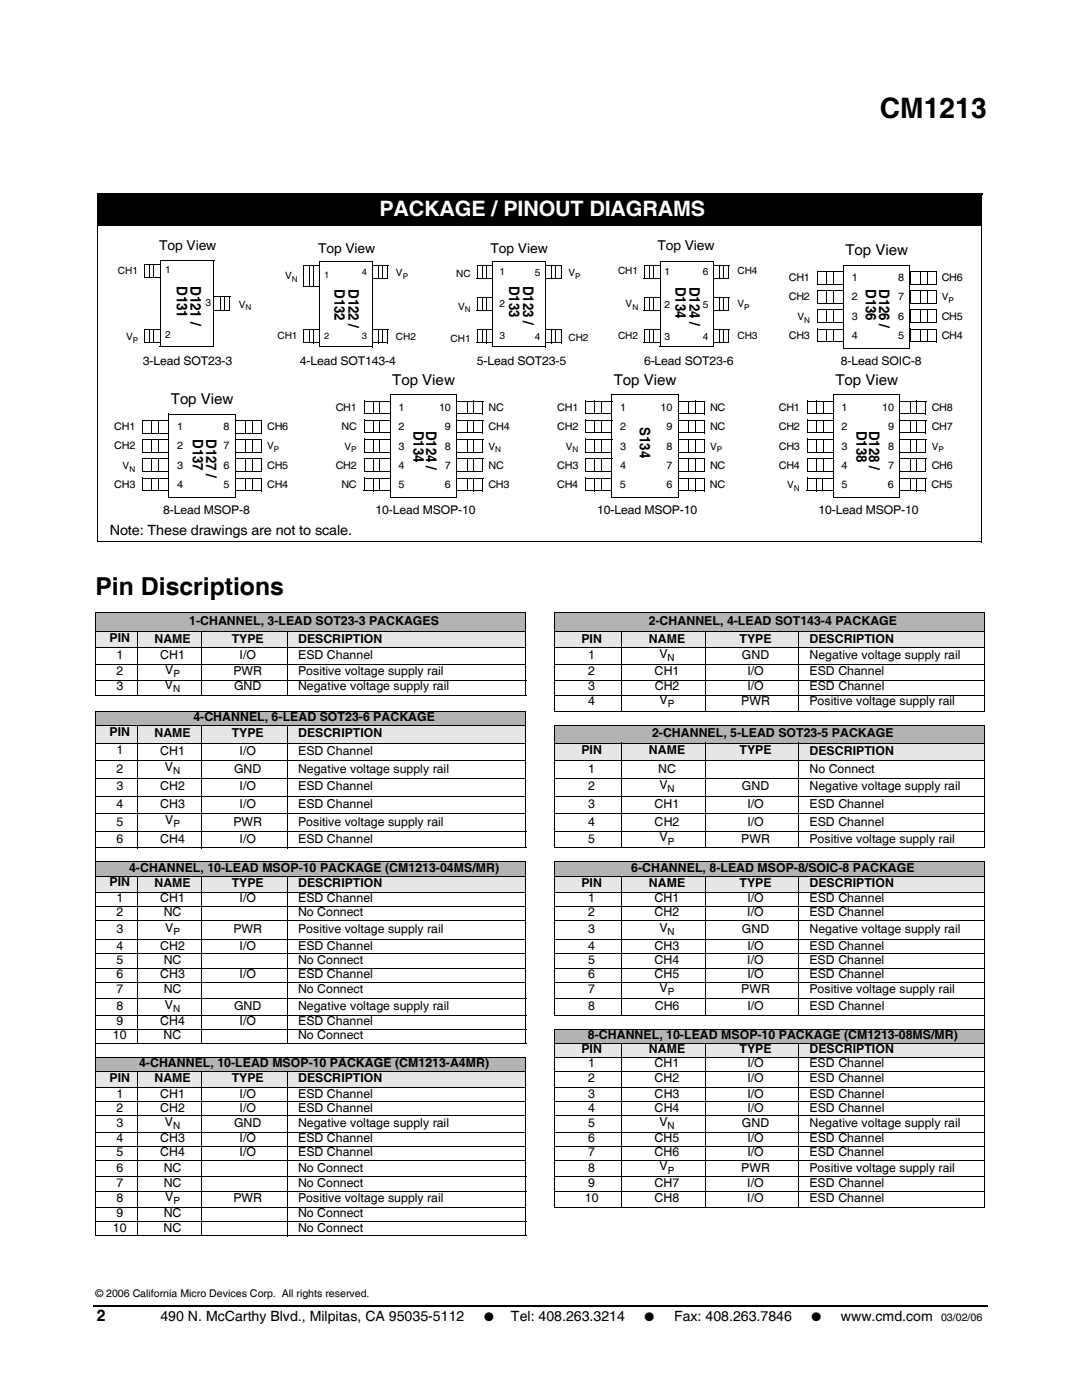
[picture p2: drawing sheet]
<svg xmlns="http://www.w3.org/2000/svg" width="216mm" height="279mm" viewBox="0 0 216 279" stroke-linecap="round" stroke-linejoin="round" font-family="sans-serif">
<defs><g id="words">
<text font-size="5.6" x="175.6" y="23.5">CM1213</text>
<text font-size="4.9" x="19" y="118.8">Pin Discriptions</text>
<text font-size="4.2" fill="#fff" x="75.7" y="43.2">PACKAGE / PINOUT DIAGRAMS</text>
<text font-size="3.2" x="19.3" y="263.7">2</text>
<g font-size="3">
<text x="168.7" y="51">Top View</text>
<text x="78.3" y="76.8">Top View</text>
<text x="122.5" y="76.8">Top View</text>
<text x="166.7" y="76.8">Top View</text>
<text x="34.1" y="80.7">Top View</text>
</g>
<g font-size="2.9">
<text x="35.3" y="57.1" transform="rotate(90 35.3 57.1)">D131</text>
<text x="38" y="57.1" transform="rotate(90 38 57.1)">D121 /</text>
<text x="66.8" y="57.7" transform="rotate(90 66.8 57.7)">D132</text>
<text x="69.5" y="57.7" transform="rotate(90 69.5 57.7)">D122 /</text>
<text x="101.6" y="57.1" transform="rotate(90 101.6 57.1)">D133</text>
<text x="104.4" y="57.1" transform="rotate(90 104.4 57.1)">D123 /</text>
<text x="134.8" y="57.3" transform="rotate(90 134.8 57.3)">D134</text>
<text x="137.6" y="57.3" transform="rotate(90 137.6 57.3)">D124 /</text>
<text x="172.8" y="57.7" transform="rotate(90 172.8 57.7)">D136</text>
<text x="175.5" y="57.7" transform="rotate(90 175.5 57.7)">D126 /</text>
<text x="38.5" y="87.7" transform="rotate(90 38.5 87.7)">D137</text>
<text x="41.1" y="87.7" transform="rotate(90 41.1 87.7)">D127 /</text>
<text x="82.5" y="86" transform="rotate(90 82.5 86)">D134</text>
<text x="85" y="86" transform="rotate(90 85 86)">D124 /</text>
<text x="127.7" y="85.3" transform="rotate(90 127.7 85.3)">S134</text>
<text x="170.9" y="86" transform="rotate(90 170.9 86)">D138</text>
<text x="173.4" y="86" transform="rotate(90 173.4 86)">D128 /</text>
</g>
<g font-size="2.8">
<text x="21.9" y="106.8">Note: These drawings are not to scale.</text>
<text x="32" y="263.7">490 N. McCarthy Blvd., Milpitas, CA 95035-5112</text>
<text x="102" y="263.7">Tel: 408.263.3214</text>
<text x="134.5" y="263.7">Fax: 408.263.7846</text>
<text x="167.8" y="263.7">www.cmd.com</text>
</g>
<g font-size="2.7">
<text x="31.8" y="49.9">Top View</text>
<text x="63.5" y="50.5">Top View</text>
<text x="97.9" y="50.5">Top View</text>
<text x="131.2" y="49.9">Top View</text>
</g>
<g font-size="2.5">
<text x="37.8" y="124.8">1-CHANNEL, 3-LEAD SOT23-3 PACKAGES</text>
<text x="129.4" y="124.8">2-CHANNEL, 4-LEAD SOT143-4 PACKAGE</text>
<text x="21.8" y="128.1">PIN</text>
<text x="23.2" y="131.5">1</text>
<text x="30.8" y="128.3">NAME</text>
<text x="32" y="131.5">CH1</text>
<text x="46.2" y="128.3">TYPE</text>
<text x="47.8" y="131.5">I/O</text>
<text x="59.5" y="128.3">DESCRIPTION</text>
<text x="59.5" y="131.5">ESD Channel</text>
<text x="116" y="128.3">PIN</text>
<text x="117.4" y="131.5">1</text>
<text x="129.5" y="128.3">NAME</text>
<text x="131.6" y="131.3">V</text>
<text x="147.6" y="128.3">TYPE</text>
<text x="148" y="131.5">GND</text>
<text x="161.5" y="131.5">Negative voltage supply rail</text>
<text x="161.5" y="128.3">DESCRIPTION</text>
<text x="23.2" y="134.8">2</text>
<text x="23.2" y="137.7">3</text>
<text x="32.9" y="137.5">V</text>
<text x="33" y="134.6">V</text>
<text x="46.6" y="134.8">PWR</text>
<text x="46.7" y="137.7">GND</text>
<text x="59.5" y="134.8">Positive voltage supply rail</text>
<text x="59.5" y="137.7">Negative voltage supply rail</text>
<text x="117.4" y="134.8">2</text>
<text x="117.4" y="137.7">3</text>
<text x="130.6" y="134.8">CH1</text>
<text x="130.6" y="137.7">CH2</text>
<text x="149.1" y="134.8">I/O</text>
<text x="149.1" y="137.7">I/O</text>
<text x="161.5" y="134.8">ESD Channel</text>
<text x="161.5" y="137.7">ESD Channel</text>
<text x="38.6" y="143.9">4-CHANNEL, 6-LEAD SOT23-6 PACKAGE</text>
<text x="117.4" y="140.8">4</text>
<text x="131.6" y="140.5">V</text>
<text x="147.9" y="140.8">PWR</text>
<text x="161.5" y="140.8">Positive voltage supply rail</text>
<text x="21.8" y="146.9">PIN</text>
<text x="30.8" y="147.1">NAME</text>
<text x="46.2" y="147.1">TYPE</text>
<text x="59.5" y="147.1">DESCRIPTION</text>
<text x="130.1" y="147.1">2-CHANNEL, 5-LEAD SOT23-5 PACKAGE</text>
<text x="23.2" y="150.5">1</text>
<text x="23.2" y="154.2">2</text>
<text x="32" y="150.6">CH1</text>
<text x="32.9" y="153.9">V</text>
<text x="46.7" y="154.2">GND</text>
<text x="47.8" y="150.6">I/O</text>
<text x="59.5" y="154.2">Negative voltage supply rail</text>
<text x="59.5" y="150.6">ESD Channel</text>
<text x="116" y="150.5">PIN</text>
<text x="117.4" y="154.2">1</text>
<text x="129.5" y="150.5">NAME</text>
<text x="131.3" y="154.2">NC</text>
<text x="147.6" y="150.5">TYPE</text>
<text x="161.5" y="150.6">DESCRIPTION</text>
<text x="161.5" y="154.2">No Connect</text>
<text x="23.2" y="157.7">3</text>
<text x="23.2" y="161.2">4</text>
<text x="32" y="157.7">CH2</text>
<text x="32" y="161.2">CH3</text>
<text x="47.8" y="157.7">I/O</text>
<text x="47.8" y="161.2">I/O</text>
<text x="59.5" y="157.7">ESD Channel</text>
<text x="59.5" y="161.2">ESD Channel</text>
<text x="117.4" y="157.7">2</text>
<text x="117.4" y="161.2">3</text>
<text x="130.6" y="161.2">CH1</text>
<text x="131.6" y="157.5">V</text>
<text x="148" y="157.7">GND</text>
<text x="149.1" y="161.2">I/O</text>
<text x="161.5" y="157.7">Negative voltage supply rail</text>
<text x="161.5" y="161.2">ESD Channel</text>
<text x="23.2" y="164.8">5</text>
<text x="33" y="164.5">V</text>
<text x="46.6" y="164.8">PWR</text>
<text x="59.5" y="164.8">Positive voltage supply rail</text>
<text x="117.4" y="164.8">4</text>
<text x="130.6" y="164.8">CH2</text>
<text x="131.6" y="167.9">V</text>
<text x="149.1" y="164.8">I/O</text>
<text x="161.5" y="164.8">ESD Channel</text>
<text x="23.2" y="168.1">6</text>
<text x="32" y="168.1">CH4</text>
<text x="47.8" y="168.1">I/O</text>
<text x="59.5" y="168.1">ESD Channel</text>
<text x="117.4" y="168.1">5</text>
<text x="147.9" y="168.1">PWR</text>
<text x="161.5" y="168.1">Positive voltage supply rail</text>
<text x="21.8" y="176.8">PIN</text>
<text x="25.8" y="174">4-CHANNEL, 10-LEAD MSOP-10 PACKAGE (CM1213-04MS/MR)</text>
<text x="30.8" y="177">NAME</text>
<text x="46.2" y="177">TYPE</text>
<text x="59.5" y="177">DESCRIPTION</text>
<text x="116" y="177">PIN</text>
<text x="125.9" y="174">6-CHANNEL, 8-LEAD MSOP-8/SOIC-8 PACKAGE</text>
<text x="129.5" y="177">NAME</text>
<text x="147.6" y="177">TYPE</text>
<text x="161.5" y="177">DESCRIPTION</text>
<text x="23.2" y="180">1</text>
<text x="23.2" y="182.8">2</text>
<text x="32" y="180">CH1</text>
<text x="32.7" y="182.8">NC</text>
<text x="33" y="186">V</text>
<text x="47.8" y="180">I/O</text>
<text x="59.5" y="182.8">No Connect</text>
<text x="59.5" y="180">ESD Channel</text>
<text x="117.4" y="182.8">2</text>
<text x="117.4" y="180">1</text>
<text x="130.6" y="182.8">CH2</text>
<text x="130.6" y="180">CH1</text>
<text x="131.6" y="186">V</text>
<text x="149.1" y="182.8">I/O</text>
<text x="149.1" y="180">I/O</text>
<text x="161.5" y="182.8">ESD Channel</text>
<text x="161.5" y="180">ESD Channel</text>
<text x="23.2" y="186.2">3</text>
<text x="23.2" y="189.5">4</text>
<text x="32" y="189.5">CH2</text>
<text x="46.6" y="186.2">PWR</text>
<text x="47.8" y="189.5">I/O</text>
<text x="59.5" y="186.2">Positive voltage supply rail</text>
<text x="59.5" y="189.5">ESD Channel</text>
<text x="117.4" y="186.2">3</text>
<text x="117.4" y="189.5">4</text>
<text x="130.6" y="189.5">CH3</text>
<text x="148" y="186.2">GND</text>
<text x="149.1" y="189.5">I/O</text>
<text x="161.5" y="186.2">Negative voltage supply rail</text>
<text x="161.5" y="189.5">ESD Channel</text>
<text x="23.2" y="192.4">5</text>
<text x="23.2" y="195.2">6</text>
<text x="32" y="195.2">CH3</text>
<text x="32.7" y="192.4">NC</text>
<text x="47.8" y="195.2">I/O</text>
<text x="59.5" y="192.4">No Connect</text>
<text x="59.5" y="195.2">ESD Channel</text>
<text x="117.4" y="192.4">5</text>
<text x="117.4" y="195.2">6</text>
<text x="130.6" y="192.4">CH4</text>
<text x="130.6" y="195.2">CH5</text>
<text x="149.1" y="192.4">I/O</text>
<text x="149.1" y="195.2">I/O</text>
<text x="161.5" y="192.4">ESD Channel</text>
<text x="161.5" y="195.2">ESD Channel</text>
<text x="23.2" y="201.5">8</text>
<text x="23.2" y="198.2">7</text>
<text x="32.7" y="198.2">NC</text>
<text x="32.9" y="201.3">V</text>
<text x="46.7" y="201.5">GND</text>
<text x="59.5" y="198.2">No Connect</text>
<text x="59.5" y="201.5">Negative voltage supply rail</text>
<text x="117.4" y="198.2">7</text>
<text x="117.4" y="201.5">8</text>
<text x="130.6" y="201.5">CH6</text>
<text x="131.6" y="198">V</text>
<text x="147.9" y="198.2">PWR</text>
<text x="149.1" y="201.5">I/O</text>
<text x="161.5" y="198.2">Positive voltage supply rail</text>
<text x="161.5" y="201.5">ESD Channel</text>
<text x="22.5" y="207.4">10</text>
<text x="23.2" y="204.6">9</text>
<text x="32" y="204.6">CH4</text>
<text x="32.7" y="207.4">NC</text>
<text x="47.8" y="204.6">I/O</text>
<text x="59.5" y="207.4">No Connect</text>
<text x="59.5" y="204.6">ESD Channel</text>
<text x="117.3" y="207.4">8-CHANNEL, 10-LEAD MSOP-10 PACKAGE (CM1213-08MS/MR)</text>
<text x="21.8" y="215.9">PIN</text>
<text x="27.7" y="213">4-CHANNEL, 10-LEAD MSOP-10 PACKAGE (CM1213-A4MR)</text>
<text x="116" y="210.2">PIN</text>
<text x="117.4" y="213">1</text>
<text x="129.5" y="210.2">NAME</text>
<text x="130.6" y="213">CH1</text>
<text x="147.6" y="210.2">TYPE</text>
<text x="149.1" y="213">I/O</text>
<text x="161.5" y="213">ESD Channel</text>
<text x="161.5" y="210.2">DESCRIPTION</text>
<text x="23.2" y="219">1</text>
<text x="23.2" y="221.8">2</text>
<text x="30.8" y="216">NAME</text>
<text x="32" y="219">CH1</text>
<text x="32" y="221.8">CH2</text>
<text x="46.2" y="216">TYPE</text>
<text x="47.8" y="219">I/O</text>
<text x="47.8" y="221.8">I/O</text>
<text x="59.5" y="216">DESCRIPTION</text>
<text x="59.5" y="219">ESD Channel</text>
<text x="59.5" y="221.8">ESD Channel</text>
<text x="117.4" y="216">2</text>
<text x="117.4" y="219">3</text>
<text x="117.4" y="221.8">4</text>
<text x="130.6" y="216">CH2</text>
<text x="130.6" y="219">CH3</text>
<text x="130.6" y="221.8">CH4</text>
<text x="149.1" y="216">I/O</text>
<text x="149.1" y="219">I/O</text>
<text x="149.1" y="221.8">I/O</text>
<text x="161.5" y="216">ESD Channel</text>
<text x="161.5" y="219">ESD Channel</text>
<text x="161.5" y="221.8">ESD Channel</text>
<text x="23.2" y="227.9">4</text>
<text x="23.2" y="224.9">3</text>
<text x="32" y="227.9">CH3</text>
<text x="32.9" y="224.7">V</text>
<text x="46.7" y="224.9">GND</text>
<text x="47.8" y="227.9">I/O</text>
<text x="59.5" y="224.9">Negative voltage supply rail</text>
<text x="59.5" y="227.9">ESD Channel</text>
<text x="117.4" y="227.9">6</text>
<text x="117.4" y="224.9">5</text>
<text x="130.6" y="227.9">CH5</text>
<text x="131.6" y="224.7">V</text>
<text x="148" y="224.9">GND</text>
<text x="149.1" y="227.9">I/O</text>
<text x="161.5" y="224.9">Negative voltage supply rail</text>
<text x="161.5" y="227.9">ESD Channel</text>
<text x="23.2" y="230.8">5</text>
<text x="23.2" y="233.8">6</text>
<text x="32" y="230.8">CH4</text>
<text x="32.7" y="233.8">NC</text>
<text x="47.8" y="230.8">I/O</text>
<text x="59.5" y="233.8">No Connect</text>
<text x="59.5" y="230.8">ESD Channel</text>
<text x="117.4" y="233.8">8</text>
<text x="117.4" y="230.8">7</text>
<text x="130.6" y="230.8">CH6</text>
<text x="131.6" y="233.6">V</text>
<text x="147.9" y="233.8">PWR</text>
<text x="149.1" y="230.8">I/O</text>
<text x="161.5" y="233.8">Positive voltage supply rail</text>
<text x="161.5" y="230.8">ESD Channel</text>
<text x="23.2" y="236.9">7</text>
<text x="23.2" y="239.9">8</text>
<text x="32.7" y="236.9">NC</text>
<text x="33" y="239.7">V</text>
<text x="46.6" y="239.9">PWR</text>
<text x="59.5" y="239.9">Positive voltage supply rail</text>
<text x="59.5" y="236.9">No Connect</text>
<text x="116.7" y="239.9">10</text>
<text x="117.4" y="236.9">9</text>
<text x="130.6" y="239.9">CH8</text>
<text x="130.6" y="236.9">CH7</text>
<text x="149.1" y="239.9">I/O</text>
<text x="149.1" y="236.9">I/O</text>
<text x="161.5" y="239.9">ESD Channel</text>
<text x="161.5" y="236.9">ESD Channel</text>
<text x="22.5" y="245.8">10</text>
<text x="23.2" y="243">9</text>
<text x="32.7" y="245.8">NC</text>
<text x="32.7" y="243">NC</text>
<text x="59.5" y="245.8">No Connect</text>
<text x="59.5" y="243">No Connect</text>
<text x="96.6" y="263.7">●</text>
<text x="128.6" y="263.7">●</text>
<text x="161.9" y="263.7">●</text>
</g>
<g font-size="2.4">
<text x="28.5" y="72.9">3-Lead SOT23-3</text>
<text x="59.8" y="72.9">4-Lead SOT143-4</text>
<text x="95.1" y="72.9">5-Lead SOT23-5</text>
<text x="128.5" y="72.9">6-Lead SOT23-6</text>
<text x="167.8" y="72.9">8-Lead SOIC-8</text>
<text x="32.6" y="102.6">8-Lead MSOP-8</text>
<text x="74.9" y="102.6">10-Lead MSOP-10</text>
<text x="119.1" y="102.6">10-Lead MSOP-10</text>
<text x="163.3" y="102.6">10-Lead MSOP-10</text>
</g>
<g font-size="2.1">
<text x="157.4" y="56.1">CH1</text>
<text x="157.4" y="59.9">CH2</text>
<text x="170" y="56.1">1</text>
<text x="170" y="59.9">2</text>
<text x="179.2" y="56.1">8</text>
<text x="179.2" y="59.9">7</text>
<text x="187.9" y="56.1">CH6</text>
<text x="170" y="63.9">3</text>
<text x="179.2" y="63.9">6</text>
<text x="187.9" y="63.9">CH5</text>
<text x="157.4" y="67.7">CH3</text>
<text x="170" y="67.7">4</text>
<text x="179.2" y="67.7">5</text>
<text x="187.9" y="67.7">CH4</text>
<text x="67" y="82">CH1</text>
<text x="79.5" y="82">1</text>
<text x="87.6" y="82">10</text>
<text x="97.5" y="82">NC</text>
<text x="111.2" y="82">CH1</text>
<text x="123.7" y="82">1</text>
<text x="131.8" y="82">10</text>
<text x="141.7" y="82">NC</text>
<text x="155.4" y="82">CH1</text>
<text x="167.9" y="82">1</text>
<text x="176" y="82">10</text>
<text x="185.9" y="82">CH8</text>
<text x="22.8" y="85.9">CH1</text>
<text x="22.8" y="89.7">CH2</text>
<text x="35.3" y="85.9">1</text>
<text x="35.3" y="89.7">2</text>
<text x="44.6" y="85.9">8</text>
<text x="44.6" y="89.7">7</text>
<text x="53.3" y="85.9">CH6</text>
<text x="68.2" y="85.8">NC</text>
<text x="79.5" y="85.8">2</text>
<text x="79.5" y="89.7">3</text>
<text x="88.8" y="85.8">9</text>
<text x="88.8" y="89.7">8</text>
<text x="97.5" y="85.8">CH4</text>
<text x="111.2" y="85.8">CH2</text>
<text x="123.7" y="85.8">2</text>
<text x="123.7" y="89.7">3</text>
<text x="133" y="85.8">9</text>
<text x="133" y="89.7">8</text>
<text x="141.7" y="85.8">NC</text>
<text x="155.4" y="85.8">CH2</text>
<text x="155.4" y="89.7">CH3</text>
<text x="167.9" y="85.8">2</text>
<text x="167.9" y="89.7">3</text>
<text x="177.2" y="85.8">9</text>
<text x="177.2" y="89.7">8</text>
<text x="185.9" y="85.8">CH7</text>
<text x="35.3" y="93.6">3</text>
<text x="44.6" y="93.6">6</text>
<text x="53.3" y="93.6">CH5</text>
<text x="67" y="93.5">CH2</text>
<text x="79.5" y="93.5">4</text>
<text x="88.8" y="93.5">7</text>
<text x="97.5" y="93.5">NC</text>
<text x="111.2" y="93.5">CH3</text>
<text x="123.7" y="93.5">4</text>
<text x="133" y="93.5">7</text>
<text x="141.7" y="93.5">NC</text>
<text x="155.4" y="93.5">CH4</text>
<text x="167.9" y="93.5">4</text>
<text x="177.2" y="93.5">7</text>
<text x="185.9" y="93.5">CH6</text>
<text x="22.8" y="97.4">CH3</text>
<text x="35.3" y="97.4">4</text>
<text x="44.6" y="97.4">5</text>
<text x="53.3" y="97.4">CH4</text>
<text x="68.1" y="97.4">NC</text>
<text x="79.5" y="97.4">5</text>
<text x="88.8" y="97.4">6</text>
<text x="97.5" y="97.4">CH3</text>
<text x="111.2" y="97.4">CH4</text>
<text x="123.7" y="97.4">5</text>
<text x="133" y="97.4">6</text>
<text x="141.7" y="97.4">NC</text>
<text x="167.9" y="97.4">5</text>
<text x="177.2" y="97.4">6</text>
<text x="185.9" y="97.4">CH5</text>
<text x="19" y="258.9">© 2006 California Micro Devices Corp. All rights reserved.</text>
<text x="187.8" y="263.7">03/02/06</text>
</g>
<g font-size="2">
<text x="23.5" y="54.7">CH1</text>
<text x="33" y="54.4">1</text>
<text x="56.9" y="55.7">V</text>
<text x="79" y="55.1">V</text>
<text x="91" y="55.2">NC</text>
<text x="99.7" y="54.9">1</text>
<text x="106.7" y="55">5</text>
<text x="113.4" y="55.1">V</text>
<text x="123.3" y="54.7">CH1</text>
<text x="132.6" y="54.9">1</text>
<text x="140.2" y="54.9">6</text>
<text x="147.2" y="54.7">CH4</text>
<text x="187.9" y="59.9">V</text>
<text x="41" y="61.1">3</text>
<text x="47.7" y="61.4">V</text>
<text x="91.4" y="61.8">V</text>
<text x="99.7" y="61.3">2</text>
<text x="124.8" y="61.3">V</text>
<text x="132.6" y="61.4">2</text>
<text x="140.2" y="61.4">5</text>
<text x="147.2" y="61.3">V</text>
<text x="159.1" y="63.9">V</text>
<text x="25.1" y="67.9">V</text>
<text x="33" y="67.5">2</text>
<text x="55.4" y="67.6">CH1</text>
<text x="79" y="67.9">CH2</text>
<text x="89.9" y="68.2">CH1</text>
<text x="99.7" y="67.7">3</text>
<text x="106.7" y="67.8">4</text>
<text x="113.4" y="68.1">CH2</text>
<text x="123.3" y="67.7">CH2</text>
<text x="132.6" y="67.9">3</text>
<text x="140.2" y="67.8">4</text>
<text x="147.2" y="67.7">CH3</text>
<text x="53.3" y="89.7">V</text>
<text x="68.8" y="89.7">V</text>
<text x="97.5" y="89.7">V</text>
<text x="112.9" y="89.7">V</text>
<text x="141.7" y="89.7">V</text>
<text x="185.9" y="89.7">V</text>
<text x="24.5" y="93.6">V</text>
<text x="157.1" y="97.4">V</text>
<text x="133.2" y="131.9">N</text>
<text x="34.6" y="135.2">P</text>
<text x="34.5" y="138.1">N</text>
<text x="133.3" y="141.2">P</text>
<text x="34.5" y="154.6">N</text>
<text x="133.2" y="158.1">N</text>
<text x="34.6" y="165.1">P</text>
<text x="133.3" y="168.6">P</text>
<text x="34.6" y="186.6">P</text>
<text x="133.2" y="186.6">N</text>
<text x="34.5" y="201.9">N</text>
<text x="133.3" y="198.6">P</text>
<text x="34.5" y="225.3">N</text>
<text x="133.2" y="225.3">N</text>
<text x="133.3" y="234.2">P</text>
<text x="34.6" y="240.3">P</text>
</g>
<g font-size="1.8">
<text x="64.7" y="55.5">1</text>
<text x="72.2" y="55">4</text>
<text x="64.7" y="67.7">2</text>
<text x="72.2" y="67.7">3</text>
</g>
<g font-size="1.6">
<text x="58.2" y="56.2">N</text>
<text x="80.3" y="55.6">P</text>
<text x="114.7" y="55.6">P</text>
<text x="49" y="61.9">N</text>
<text x="92.8" y="62.3">N</text>
<text x="126.2" y="61.8">N</text>
<text x="148.5" y="61.8">P</text>
<text x="160.4" y="64.4">N</text>
<text x="189.3" y="60.5">P</text>
<text x="26.5" y="68.4">P</text>
<text x="25.8" y="94.1">N</text>
<text x="54.6" y="90.2">P</text>
<text x="70.1" y="90.2">P</text>
<text x="98.8" y="90.2">N</text>
<text x="114.2" y="90.2">N</text>
<text x="143" y="90.2">P</text>
<text x="187.2" y="90.2">P</text>
<text x="158.4" y="97.9">N</text>
</g>
</g></defs>
<path d="M196.9 260.5h.2v.3h-.2z" fill="#000"/>
<path d="M18.6 260.6h178.3" fill="none" stroke="#000" stroke-width=".36"/>
<path d="M18.9 13.6h177.9v12.7h-177.9z" fill="#fff"/>
<g fill="none" stroke="#000" stroke-width=".2">
<path d="M19.5 38.6h176.5M19.5 38.7h176.5M19.5 38.5v69.7M195.9 38.6v6.5M195.9 38.6v69.6M19.4 45h176.5M28.7 55.4h3.3M28.8 52.7h3.3M28.8 52.6v2.8M29.9 52.7v2.7M30.7 52.7v2.7M32 52.7v2.8"/>
<path d="M163 56.7h5.3M163.1 54.1v2.6M163.1 57.9v2.6M163.1 54.2h5.3M163.1 58h5.3M164.9 54.3v2.4M164.9 58.1v2.5M166.2 54.3v2.5M166.2 58.1v2.5M168.3 52.9h13.4M168.3 52.8v16.7M181.5 56.7h5.3"/>
<path d="M181.6 52.9v16.7M181.6 54.2h5.3M181.6 58h5.3M181.6 54.1v2.6M181.6 57.9v2.6M183.6 54.3v2.5M183.6 58.1v2.5M185 54.3v2.4M185 58.1v2.5M186.8 54.2v2.6M186.8 58v2.6M28.7 68.4h3.3"/>
<path d="M28.8 65.7h3.3M28.8 65.6v2.8M29.9 65.7v2.7M30.7 65.7v2.7M32 65.7v2.8M72.7 80v2.6M77.9 78.7v20.6M77.9 78.8h13.3M91.1 78.8v20.6M91.2 80v2.6M163 60.5h5.3M163 64.3h5.3"/>
<path d="M163 68.2h5.3M163.1 61.7v2.6M163.1 65.6v2.6M163.1 61.8h5.3M163.1 65.7h5.3M164.9 61.9v2.5M164.9 65.7v2.5M166.2 61.9v2.5M166.2 65.8v2.5M168.2 69.5h13.4M181.5 60.5h5.3M181.5 64.3h5.3"/>
<path d="M181.5 68.2h5.3M181.6 61.8h5.3M181.6 65.7h5.3M181.6 61.7v2.6M181.6 65.6v2.6M183.6 61.9v2.5M183.6 65.8v2.5M185 61.9v2.5M185 65.7v2.5M186.8 61.8v2.6M186.8 65.7v2.6M72.6 98h5.2"/>
<path d="M72.6 82.6h5.3M72.6 86.4h5.3M72.6 90.2h5.3M72.6 94.1h5.3M72.7 95.4v2.6M72.7 95.4h5.2M72.7 80.1h5.3M72.7 83.9h5.3M72.7 87.7h5.3M72.7 91.5h5.3M72.7 83.8v2.6M72.7 87.6v2.6"/>
<path d="M72.7 91.5v2.6M74.5 95.4v2.6M74.5 80.1v2.5M74.5 83.9v2.5M74.5 87.7v2.5M74.5 91.5v2.6M75.8 95.4v2.6M75.8 80.1v2.5M75.8 83.9v2.5M75.8 87.8v2.5M75.8 91.5v2.6M77.8 99.3h13.3"/>
<path d="M77.8 95.4v2.6M91.1 82.6h5.3M91.1 86.4h5.3M91.1 90.2h5.3M91.1 94.1h5.3M91.1 98h5.3M91.2 83.8v2.6M91.2 87.6v2.6M91.2 91.5v2.6M91.2 95.4v2.6M91.2 80.1h5.2M91.2 83.9h5.2"/>
<path d="M91.2 87.7h5.2M91.2 91.5h5.2M91.2 95.4h5.2M93.2 80.1v2.5M93.2 83.9v2.5M93.2 87.7v2.6M93.2 91.5v2.6M93.2 95.4v2.6M94.6 80v2.6M94.6 83.8v2.6M94.6 87.7v2.5M94.6 91.5v2.6"/>
<path d="M94.6 95.4v2.6M96.4 80.1v2.6M96.4 83.9v2.6M96.4 87.7v2.6M96.4 91.5v2.6M96.4 95.4v2.6M19.4 108.2h176.5"/>
</g>
<g fill="#000">
<path d="M19.5 38.6h176.4v6.4h-176.4zM164.8 54.2l.2 .1zM164.8 58l.2 .1zM166.2 54.2l.1 .1zM166.2 58l.1 .1zM183.6 54.2l.1 .1zM183.6 58l.1 .1zM184.9 54.2l.2 .1zM184.9 58l.2 .1zM164.8 61.8l.2 .1zM164.8 65.7h.2zM166.2 61.8l.1 .1z"/>
<path d="M166.2 65.7l.1 .1zM183.6 61.8l.1 .1zM183.6 65.7l.1 .1zM184.9 61.8l.2 .1zM184.9 65.7h.2zM74.4 80l.2 .1zM74.4 83.8l.2 .1zM74.4 87.7h.2zM75.7 80.1h.2zM75.7 83.9h.2zM75.7 87.7l.2 .1z"/>
</g>
<path d="M32 51.9h10.7v17.3h-10.7z" fill="#fff"/>
<g fill="none" stroke="#000" stroke-width=".2">
<path d="M32 51.8v17.4M32 51.9h10.8M42.7 59.2h3.3M42.7 51.9v17.4M43.9 59.3v2.6M44.8 59.3v2.6M45.9 59.2v2.8M60.5 57.1h3.2M60.6 52.9v4.2M60.6 53h3.2M61.7 53.1v4M62.5 53.1v4.1"/>
<path d="M63.7 53v4.2M74.2 55.6h3.2M74.3 53h3.2M74.3 52.9v2.7M75.5 53v2.7M76.3 53v2.7M77.4 53v2.7M31.9 69.2h10.8M42.6 61.9h3.3M60.5 68.4h3.2M60.6 65.7v2.7M60.6 65.8h3.2"/>
<path d="M61.7 65.8v2.7M62.5 65.8v2.7M63.7 65.8v2.7M74.2 68.4h3.2M74.3 65.8h3.2M74.3 65.7v2.7M75.5 65.8v2.7M76.3 65.8v2.7M77.4 65.8v2.7"/>
</g>
<path d="M43.9 59.2l.1 .1zM44.7 59.2l.2 .1zM61.6 53l.2 .1z" fill="#000"/>
<path d="M63.7 52.2h10.6v17h-10.6z" fill="#fff"/>
<g fill="none" stroke="#000" stroke-width=".2">
<path d="M63.7 52.2v17M63.7 52.2h10.7M74.3 52.2v17.1M95.1 55.6h3.2M95.2 53h3.2M95.2 59.4h3.2M95.2 52.9v2.7M95.2 59.3v2.7M96.3 53v2.7M96.3 59.4v2.7M97.1 53v2.7M97.1 59.4v2.7"/>
<path d="M98.3 53v2.7M98.3 59.4v2.7M108.8 55.6h3.2M108.9 52.9v2.7M108.9 53h3.2M110.1 53v2.7M110.9 53v2.7M112 53v2.7M63.6 69.2h10.7M95.1 62h3.2M95.1 68.4h3.2M95.2 65.8h3.2"/>
<path d="M95.2 65.7v2.7M96.3 65.8v2.7M97.1 65.8v2.7M98.3 65.8v2.7M108.8 68.4h3.2M108.9 65.7v2.7M108.9 65.8h3.2M110.1 65.8v2.7M110.9 65.8v2.7M112 65.8v2.7"/>
</g>
<path d="M98.3 52.2h10.6v17h-10.6z" fill="#fff"/>
<g fill="none" stroke="#000" stroke-width=".2">
<path d="M98.3 52.2v17M98.3 52.2h10.7M108.9 52.2v17.1M128.5 55.6h3.2M128.6 52.9h3.2M128.6 52.9v2.7M128.6 59.3v2.7M128.6 59.4h3.2M129.6 52.9v2.7M129.6 59.4v2.6M130.5 53v2.6M130.5 59.4v2.7"/>
<path d="M131.7 52.9v2.7M131.7 59.4v2.7M142.2 55.6h3.2M142.3 52.9v2.7M142.3 59.3v2.7M142.3 52.9h3.2M142.3 59.4h3.2M143.5 53v2.6M143.5 59.5v2.6M144.3 52.9v2.7M144.3 59.4v2.6M145.4 52.9v2.7"/>
<path d="M145.4 59.4v2.7M98.3 69.2h10.6M128.5 62h3.2M128.5 68.4h3.2M128.6 65.7v2.7M128.6 65.8h3.2M129.6 65.8v2.7M130.5 65.8v2.7M131.7 65.8v2.7M142.2 62h3.2M142.2 68.4h3.2M142.3 65.7v2.7"/>
<path d="M142.3 65.8h3.2M143.5 65.9v2.6M144.3 65.8v2.7M145.4 65.8v2.7"/>
</g>
<path d="M143.4 53h.2zM143.4 59.4l.2 .1zM144.2 59.3l.2 .1zM143.4 65.8l.2 .1zM144.2 65.8h.2z" fill="#000"/>
<path d="M131.7 52.2h10.6v17h-10.6z" fill="#fff"/>
<g fill="none" stroke="#000" stroke-width=".2">
<path d="M131.7 52.1v17.1M131.7 52.2h10.7M142.3 52.2v17.1M116.9 80v2.6M122.1 78.8h13.3M122.1 78.7v20.6M131.6 69.2h10.7M135.3 78.8v20.6M135.4 80v2.6M161.1 80v2.6M166.3 78.7v20.6M166.3 78.8h13.3"/>
<path d="M179.6 78.8v20.6M179.6 80v2.6M28.4 86.4h5.3M28.4 90.3h5.3M28.4 94.1h5.3M28.4 97.9h5.3M28.5 83.8v2.6M28.5 87.6v2.7M28.5 91.5v2.6M28.5 95.3v2.6M28.5 83.9h5.3M28.5 87.7h5.3"/>
<path d="M28.5 91.5h5.3M28.5 95.4h5.3M30.3 83.9v2.6M30.3 87.7v2.6M30.3 91.5v2.6M30.3 95.4v2.6M31.6 83.9v2.6M31.6 87.7v2.6M31.6 91.6v2.5M31.6 95.4v2.6M33.6 99.2h13.3M33.7 82.7h13.3"/>
<path d="M33.7 82.6v16.6M46.9 86.4h5.3M46.9 90.3h5.3M46.9 94.1h5.3M46.9 97.9h5.3M46.9 82.7v16.6M47 83.8v2.6M47 87.6v2.7M47 91.5v2.6M47 95.3v2.6M47 83.9h5.2M47 87.7h5.2"/>
<path d="M47 91.5h5.2M47 95.4h5.2M49 83.9v2.6M49 87.7v2.6M49 91.6v2.5M49 95.4v2.6M50.4 83.9v2.6M50.4 87.7v2.6M50.4 91.5v2.6M50.4 95.4v2.6M52.2 83.9v2.6M52.2 87.7v2.6"/>
<path d="M52.2 91.5v2.7M52.2 95.4v2.6M116.8 98h5.2M116.8 94.1h5.3M116.8 82.6h5.3M116.8 86.4h5.3M116.8 90.2h5.3M116.9 95.4v2.6M116.9 95.4h5.2M116.9 87.7h5.3M116.9 91.5h5.3M116.9 80.1h5.3"/>
<path d="M116.9 83.9h5.3M116.9 83.8v2.6M116.9 87.6v2.6M116.9 91.5v2.6M118.7 95.4v2.6M118.7 80v2.6M118.7 83.8v2.6M118.7 87.7v2.5M118.7 91.5v2.6M120 95.4v2.6M120 80.1v2.5M120 83.9v2.5"/>
<path d="M120 87.7v2.6M120 91.5v2.6M122 99.3h13.3M122 95.4v2.6M135.3 94.1h5.2M135.3 82.6h5.2M135.3 86.4h5.2M135.3 90.2h5.2M135.3 98h5.2M135.4 83.8v2.6M135.4 87.6v2.6M135.4 91.5v2.6"/>
<path d="M135.4 95.4v2.6M135.4 87.7h5.2M135.4 91.5h5.2M135.4 95.4h5.2M135.4 80.1h5.2M135.4 83.9h5.2M137.4 80.1v2.5M137.4 83.9v2.5M137.4 87.8v2.5M137.4 91.6v2.5M137.4 95.4v2.6M138.7 80v2.6"/>
<path d="M138.7 83.9v2.5M138.7 87.7v2.5M138.7 91.6v2.5M138.7 95.4v2.6M140.5 80.1v2.6M140.5 83.9v2.6M140.5 87.7v2.6M140.5 91.5v2.6M140.5 95.4v2.6M161 98h5.2M161 94.1h5.3M161 82.6h5.3"/>
<path d="M161 86.4h5.3M161 90.2h5.3M161.1 95.4v2.6M161.1 95.4h5.2M161.1 83.8v2.6M161.1 87.6v2.6M161.1 91.5v2.6M161.1 87.7h5.3M161.1 91.5h5.3M161.1 80.1h5.3M161.1 83.9h5.3M162.9 95.4v2.6"/>
<path d="M162.9 80v2.6M162.9 83.9v2.5M162.9 87.7v2.5M162.9 91.6v2.5M164.2 95.4v2.6M164.2 80.1v2.5M164.2 83.9v2.5M164.2 87.8v2.5M164.2 91.6v2.5M166.2 99.3h13.4M179.5 94.1h5.3M179.5 82.6h5.3"/>
<path d="M179.5 86.4h5.3M179.5 90.2h5.3M179.5 98h5.3M179.6 87.7h5.2M179.6 91.5h5.2M179.6 95.4h5.2M179.6 80.1h5.2M179.6 83.9h5.2M179.6 83.8v2.6M179.6 87.6v2.6M179.6 91.5v2.6M179.6 95.4v2.6"/>
<path d="M181.6 80.1v2.5M181.6 83.9v2.5M181.6 87.7v2.6M181.6 91.5v2.6M181.6 95.4v2.6M183 80v2.6M183 83.8v2.6M183 87.7v2.5M183 91.5v2.6M183 95.4v2.6M184.8 80.1v2.6M184.8 83.9v2.6"/>
<path d="M184.8 87.7v2.6M184.8 91.5v2.6M184.8 95.4v2.6"/>
</g>
<path d="M137.3 83.9h.2zM137.3 87.7l.2 .1zM137.3 91.5l.2 .1zM138.7 83.8l.1 .1zM138.7 87.7h.1zM138.7 91.5l.1 .1zM162.8 83.8l.2 .1zM162.8 87.7h.2zM162.8 91.5l.2 .1zM164.1 83.9h.2zM164.1 87.7l.2 .1zM164.1 91.5l.2 .1z" fill="#000"/>
<g fill="#b3b3b3">
<path d="M19 122.2h85.9v3.9h-85.9z"/>
<path d="M110.7 122.2h85.7v3.9h-85.7z"/>
</g>
<g fill="#e6e6e6">
<path d="M19 126.1h8.3v3.2h-8.3z"/>
<path d="M27.3 126.1h12.8v3.2h-12.8z"/>
<path d="M40.1 126.1h17.3v3.2h-17.3z"/>
<path d="M57.4 126.1h47.5v3.2h-47.5z"/>
<path d="M110.7 126.1h13.3v3.2h-13.3z"/>
<path d="M124 126.1h16.7v3.2h-16.7z"/>
<path d="M140.7 126.1h18.7v3.2h-18.7z"/>
<path d="M159.4 126.1h37v3.2h-37z"/>
</g>
<path d="M19 141.9h85.9v2.9h-85.9z" fill="#b3b3b3"/>
<g fill="#e6e6e6">
<path d="M19 144.8h8.3v3.5h-8.3z"/>
<path d="M27.3 144.8h12.8v3.5h-12.8z"/>
<path d="M40.1 144.8h17.3v3.5h-17.3z"/>
<path d="M57.4 144.8h47.5v3.5h-47.5z"/>
</g>
<path d="M110.7 144.8h85.7v3.5h-85.7z" fill="#b3b3b3"/>
<g fill="#e6e6e6">
<path d="M110.7 148.3h13.3v3.5h-13.3z"/>
<path d="M124 148.3h16.7v3.5h-16.7z"/>
<path d="M140.7 148.3h18.7v3.5h-18.7z"/>
<path d="M159.4 148.3h37v3.5h-37z"/>
</g>
<g fill="#b3b3b3">
<path d="M19 172h85.9v2.9h-85.9z"/>
<path d="M110.7 172h85.7v2.9h-85.7z"/>
</g>
<g fill="#e6e6e6">
<path d="M19 174.9h8.3v3.1h-8.3z"/>
<path d="M27.3 174.9h12.8v3.1h-12.8z"/>
<path d="M40.1 174.9h17.3v3.1h-17.3z"/>
<path d="M57.4 174.9h47.5v3.1h-47.5z"/>
<path d="M110.7 174.9h13.3v3.1h-13.3z"/>
<path d="M124 174.9h16.7v3.1h-16.7z"/>
<path d="M140.7 174.9h18.7v3.1h-18.7z"/>
<path d="M159.4 174.9h37v3.1h-37z"/>
</g>
<path d="M110.7 205.4h85.7v2.8h-85.7z" fill="#b3b3b3"/>
<g fill="#e6e6e6">
<path d="M110.7 208.2h13.3v2.8h-13.3z"/>
<path d="M124 208.2h16.7v2.8h-16.7z"/>
<path d="M140.7 208.2h18.7v2.8h-18.7z"/>
<path d="M159.4 208.2h37v2.8h-37z"/>
</g>
<path d="M19 211h85.9v2.8h-85.9z" fill="#b3b3b3"/>
<g fill="#e6e6e6">
<path d="M19 213.8h8.3v3.2h-8.3z"/>
<path d="M27.3 213.8h12.8v3.2h-12.8z"/>
<path d="M40.1 213.8h17.3v3.2h-17.3z"/>
<path d="M57.4 213.8h47.5v3.2h-47.5z"/>
</g>
<g fill="none" stroke="#000" stroke-width=".2">
<path d="M19 126.1h86M19 129.3h86M19 132.6h86M19 135.8h86M19 138.8h86M19 122.2h86M19 126.2v12.5M19.1 122.3v3.8M27.3 126.1v12.8M40.1 126.1v12.8M57.4 126.1v12.8M104.9 122.3v13.5"/>
<path d="M104.9 135.9v2.8M110.6 138.8h85.9M110.6 122.2h85.8M110.6 126.1h85.9M110.6 129.3h85.9M110.6 132.6h85.9M110.6 135.8h85.9M110.7 122.3v16.4M110.7 138.9v3M124 126.1v15.9M140.7 126.1v15.9M159.4 126.1v15.9"/>
<path d="M196.4 122.3v3.8M196.4 126.2v15.7M19 144.8h86M19 148.3h86M19 151.8h86M19 155.3h86M19 158.9h86M19 141.9h86M19 144.8v27.2M19.1 142v2.7M27.3 144.7v24.6M40.1 144.7v24.6"/>
<path d="M57.4 144.7v24.6M104.9 142v23.8M110.6 141.9h85.9M110.6 144.8h85.8M110.6 148.3h85.9M110.6 151.8h85.9M110.6 155.3h85.9M110.6 158.9h85.9M110.7 144.8v21M124 148.3v20.9M140.7 148.3v20.9M159.4 148.3v20.9"/>
<path d="M196.4 144.8v3.5M196.4 148.3v20.9M19 162.4h86M19 165.9h86M19 169.2h86M19 172h86M19 174.9h86M19 178h86M19 174.9v36.1M19.1 172.1v2.7M27.3 174.8v33.5M40.1 174.8v33.5"/>
<path d="M57.4 174.8v33.5M104.9 166v3.1M104.9 172.1v27.1M110.6 165.9h85.9M110.6 169.2h85.9M110.6 162.4h85.9M110.6 172h85.8M110.6 174.9h85.9M110.6 178h85.9M110.7 172.1v27.1M110.7 166v3.2M124 174.8v27.8"/>
<path d="M140.7 174.8v27.8M159.4 174.8v27.8M196.4 172.1v2.7M196.4 174.9v30.4M19 180.8h86M19 183.7h86M19 187.6h86M19 190.4h86M19 193.2h86M19 196h86M19 199.3h86M104.9 199.4v8.7"/>
<path d="M110.6 199.3h85.9M110.6 180.8h85.9M110.6 183.7h85.9M110.6 187.6h85.9M110.6 190.4h85.9M110.6 193.2h85.9M110.6 196h85.9M110.7 199.4v3.1M19 202.6h86M19 205.4h86M19 208.2h86M19 211h86"/>
<path d="M19 213.8h86M19 217h86M19 219.9h86M19 213.9v32.6M19.1 211.1v2.7M27.3 213.8v32.9M40.1 213.8v32.9M57.4 213.8v32.9M104.9 211.1v23.7M110.6 202.6h85.9M110.6 208.2h13.4M110.6 211h85.9"/>
<path d="M110.6 213.8h85.9M110.6 205.4h85.9M110.6 217h85.9M110.6 219.9h85.9M110.7 205.5v2.6M110.7 214v8.6M110.7 208.3v5.5M124 208.1v32.9M124.1 208.2h72.4M140.7 208.2v32.8M159.4 208.2v32.8M196.4 205.5v2.7"/>
<path d="M196.4 208.3v29.3M19 222.7h86M19 226h86M19 228.8h86M19 231.6h86M19 234.9h86M19 237.7h86M104.9 234.9v2.7M104.9 237.8v5.9M110.6 222.7h85.9M110.6 226h85.9M110.6 228.8h85.9"/>
<path d="M110.6 231.6h85.9M110.6 234.9h85.9M110.6 237.7h85.9M110.7 222.8v18.1M196.4 237.7v3.2M19 241h86M19 243.8h86M19 246.6h86M104.9 243.9v2.6M110.6 241h85.8"/>
</g>
<use href="#words"/>
</svg>
